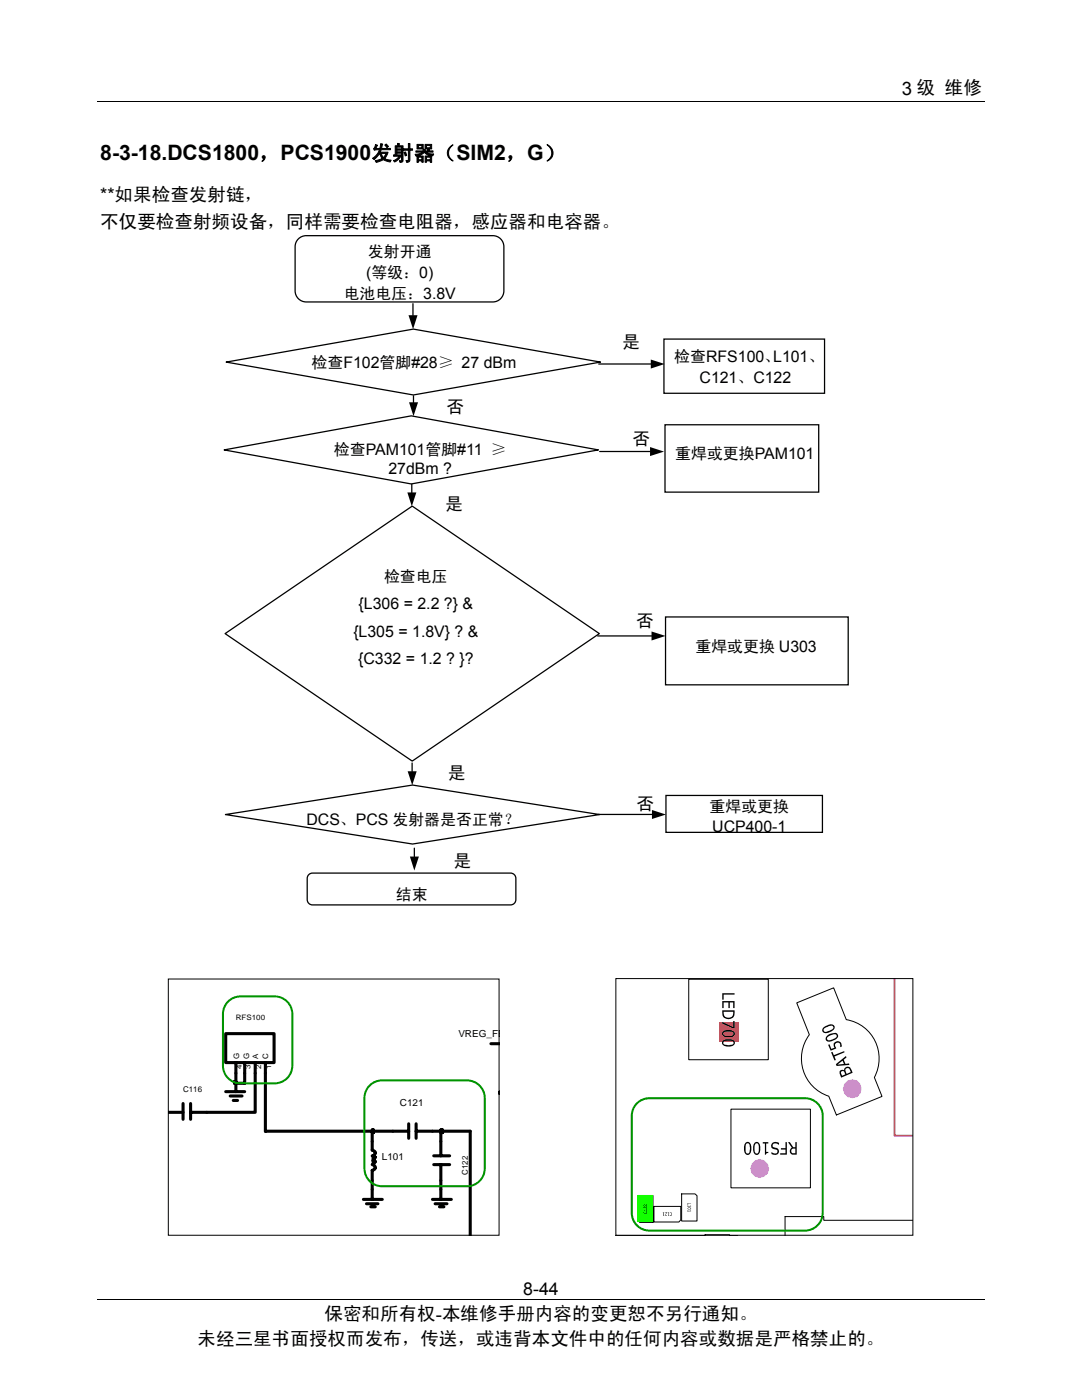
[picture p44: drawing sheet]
<svg xmlns="http://www.w3.org/2000/svg" width="216mm" height="279mm" viewBox="0 0 216 279" stroke-linecap="round" stroke-linejoin="round" font-family="sans-serif">
<defs><g id="words">
<text font-size="4.2" x="20" y="32">8-3-18.DCS1800，PCS1900发射器（SIM2，G）</text>
<g font-size="3.7">
<text x="180" y="18.9">3 级 维修</text>
<text x="20" y="40.1">**如果检查发射链，</text>
<text x="20" y="45.6">不仅要检查射频设备，同样需要检查电阻器，感应器和电容器。</text>
<text x="64.7" y="263.5">保密和所有权-本维修手册内容的变更恕不另行通知。</text>
<text x="39.4" y="268.3">未经三星书面授权而发布，传送，或违背本文件中的任何内容或数据是严格禁止的。</text>
</g>
<g font-size="3.5">
<text x="124.2" y="69.4">是</text>
<text x="89.1" y="82.4">否</text>
<text x="126.2" y="88.8">否</text>
<text x="88.9" y="101.8">是</text>
<text x="126.9" y="125.2">否</text>
<text x="89.4" y="155.4">是</text>
<text x="127" y="161.7">否</text>
<text x="90.5" y="172.9">是</text>
<text x="104.4" y="258.5">8-44</text>
</g>
<g font-size="3.2">
<text x="73.4" y="51.4">发射开通</text>
<text x="68.6" y="59.6">电池电压：3.8V</text>
<text x="73.1" y="55.5">(等级：0)</text>
<text x="62.2" y="73.5">检查F102管脚#28≥ 27 dBm</text>
<text x="134.5" y="72.3">检查RFS100、L101、</text>
<text x="139.6" y="76.4">C121、C122</text>
<text x="66.6" y="90.7">检查PAM101管脚#11 ≥</text>
<text x="77.5" y="94.6">27dBm ?</text>
<text x="134.7" y="91.6">重焊或更换PAM101</text>
<text x="76.6" y="116.1">检查电压</text>
<text x="71.6" y="121.6">{L306 = 2.2 ?} &amp;</text>
<text x="70.5" y="127.1">{L305 = 1.8V} ? &amp;</text>
<text x="138.8" y="130.2">重焊或更换 U303</text>
<text x="71.5" y="132.6">{C332 = 1.2 ? }?</text>
<text x="61.1" y="164.6">DCS、PCS 发射器是否正常？</text>
<text x="141.6" y="162.1">重焊或更换</text>
<text x="142.1" y="166">UCP400-1</text>
<text x="79" y="179.7">结束</text>
</g>
<g font-size="1.9">
<text x="91.5" y="207">VREG_FE</text>
<text x="79.8" y="220.8">C121</text>
<text x="76.2" y="231.6">L101</text>
</g>
<g font-size="1.6">
<text x="36.5" y="217.9">C116</text>
<text x="93.4" y="234.5" transform="rotate(-90 93.4 234.5)">C122</text>
</g>
<g font-size="1.5">
<text x="47.1" y="203.6">RFS100</text>
<text x="47.7" y="211.3" transform="rotate(-90 47.7 211.3)">G</text>
<text x="48.2" y="213.3" transform="rotate(-90 48.2 213.3)">4</text>
<text x="49.7" y="211.3" transform="rotate(-90 49.7 211.3)">G</text>
<text x="50" y="213.3" transform="rotate(-90 50 213.3)">3</text>
<text x="51.5" y="211.3" transform="rotate(-90 51.5 211.3)">A</text>
<text x="52.1" y="213.3" transform="rotate(-90 52.1 213.3)">2</text>
<text x="53.5" y="211.3" transform="rotate(-90 53.5 211.3)">C</text>
<text x="54.1" y="213.3" transform="rotate(-90 54.1 213.3)">1</text>
</g>
</g></defs>
<path d="M19.5 20.3h177M19.5 259.4h177" fill="none" stroke="#000" stroke-width=".2"/>
<g fill="none" stroke="#000" stroke-width=".25">
<path d="M59.5 47.7l1-.6 .6-.1h37.2a2.2 2.2 0 0 1 2.2 2.2v8.8a2.22 2.22 0 0 1-2.2 2.3h-37.2a2.22 2.22 0 0 1-2.2-2.3v-8.8l.1-.6zM45.1 72.3l37.4-6.6 37.3 6.6-37.3 6.5zM82.4 60.6v2.3M82.5 79v1.3M119.5 72.6h10.4M132.5 67.7h32v10.8h-32zM44.7 89.8l37.4-6.8 37.3 6.8-37.3 6.8zM82.2 96.6v1.7M119.7 90.1h10.1M132.7 84.8h30.7v13.4h-30.7zM44.9 126.4l37.4-25.4 37.3 25.4-37.3 25.5zM119.3 126.9h10.7"/>
<path d="M132.8 123.1h36.4v13.6h-36.4zM82.2 152.3v1.7M132.9 158.8h31.2v7.3h-31.2zM45 162.6l37.3-5.9 37.3 5.9-37.3 5.8zM61.7 174.4l.7-.2h39.5a1.05 1.05 0 0 1 1 1.1v4.2a1.05 1.05 0 0 1-1 1.1h-39.5a1.05 1.05 0 0 1-1.1-1.1v-4.2l.1-.3zM82.7 169.3v1.7M119.3 162.5h10.8"/>
</g>
<path d="M81.5 62.9h1.8l-.9 2.8zM129.9 71.8l2.7 .8-2.7 1zM81.3 98.3h1.8l-.9 2.7zM81.6 80.3h1.8l-.9 2.8zM129.7 89.2l2.8 .9-2.8 .9zM130 126l2.8 .9-2.8 .9zM81.3 153.9h1.8l-.8 2.8zM81.8 170.9h1.8l-.9 2.8zM130.1 161.6l2.8 1-2.8 .8z" fill="#000"/>
<g fill="none" stroke="#000" stroke-width=".61">
<path d="M45 206.3h9.7v5.8h-9.7zM45 217.9h3.8M45.9 218.7h2.4M46.5 219.6h.9M47.1 212.1v2.1M47.1 216.2v1.7M48.8 212.1v2.1M50.9 212.1v2.1M53 212.1v13.7h21.3v3.7l.5 .3 .1 .3-.1 .3-.5 .3M98 208.3h1.7M33.5 222h3M36.5 220.2v3.2"/>
<path d="M38 222h3.3M38 220.2v3.2M72.5 239.4h3.8M74.3 232.4l.5 .3 .1 .3-.1 .3-.5 .3v5.8M74.4 230.8l.1-.1 .4 .2-.2 .3h-.3M74.4 231.6h.3l.2 .2-.2 .3h-.3M78.4 225.8h3.1M81.5 224.3v2.9M83 225.8h3.3M83 224.3v2.9M86.3 239.4h3.8M86.5 230.7h3.2"/>
<path d="M86.5 232.4h3.2M88 232.4v7M88 225.8v4.9M93.8 225.8v20.8M73.1 240.2h2.3M74 240.8h.9M86.8 240.2h2.4M87.7 240.8h.9"/>
</g>
<path d="M74.3 225.5h.2v.5h-.2z" fill="#c2c2c2"/>
<path d="M74.3 225.5h.2v.5h-.2zM74.3 225.5v.5h.2v-.5M74.3 225.8h4.1M86.3 225.8h1.7" fill="none" stroke="#000" stroke-width=".61"/>
<path d="M88 225.5h.3v.5h-.3z" fill="#c2c2c2"/>
<path d="M50.9 214.2v7.8h-9.6M88 225.5h.3v.5h-.3zM88 225.8h5.8" fill="none" stroke="#000" stroke-width=".61"/>
<path d="M46.8 215.9h.3v.3h-.3z" fill="#c2c2c2"/>
<path d="M46.8 215.9h.3v.3h-.3zM47.1 214.2v2h1.7v-2" fill="none" stroke="#000" stroke-width=".61"/>
<path d="M33.6 195.4h66v51.1h-66zM137.4 195.4h15.9v16.1h-15.9zM159 200.1l7.3-3 2.6 6.4a7.9 7.9 0 0 1 5.6 11.5l1.5 3.8-9.1 3.7-1.5-3.7a7.9 7.9 0 0 1-3.9-12.3zM127.3 238.6h3v5.4h-2.6l-.4-.4zM136 238.3h2.7l.4 .3v5.1h-3.1zM145.9 221.4h15.8v15.7h-15.8zM130.5 240.8h5.3v2.7l-.3 .4h-5zM140.7 246.6v-.2h4.9v.2M182.2 243.5h-17.8v-.7h-7.8v3.8" fill="none" stroke="#000" stroke-width=".2"/>
<path d="M178.5 195.2v31.4h3.7" fill="none" stroke="#f8385e" stroke-width=".37"/>
<circle cx="170.1" cy="217.3" r="1.92" fill="#ff79fa"/>
<g fill="#000">
<path d="M165.8 210l.3-.1 .3 .7 2-.8 .1 .2-2 .9 .3 .7h-.3zM165.2 208.5l.3-.1 .4 .9 .6-.2a.83 .83 0 0 1 .6-1.3 .83 .83 0 0 1 .9 1.1l-.4 .1 .1-.5a.55 .55 0 0 0-.9-.3 .55 .55 0 0 0 0 .9l.1 .1-1.1 .5zM132.3 242h.2v.6l-.1 .1zM132.7 242h.4l-.3 .4v.2l.2-.1v.2l-.3-.2 .3-.4zM133.2 242h.3v.6l-.1 .1zM133.6 242l.4 .1 .1 .4-.2 .2-.3-.1v-.1l.3 .1 .1-.4-.1-.1-.3 .1z"/>
<path d="M164.5 204.9a1.64 1.64 0 0 1 1.9-.3l.2 .3a1.72 1.72 0 0 1-2.4 1l-.1-.3v-.3zM164.5 205.2l-.1 .5a1.06 1.06 0 0 0 1.4-.1 .47 .47 0 0 0 .5-.6 .47 .47 0 0 0-.7-.3z"/>
<path d="M165.1 206.6l.9-.4a.74 .74 0 0 1 .9-.1 .74 .74 0 0 1 .3 .9l-.6 .5a1.52 1.52 0 0 1-1.7 .2l-.2-.3 .1-.4zM165.1 207v.1a.48 .48 0 0 0 .2 .5 .48 .48 0 0 0 .6-.1l.9-.5a.35 .35 0 0 0 .1-.4 .35 .35 0 0 0-.3-.2l-.9 .3z"/>
<path d="M166.8 212.4l2-1.7 .1 .3-.5 .5 .3 .8 .7-.1 .1 .3-2.6 .2zM167.1 212.5l1.3-.2-.3-.6z"/>
<path d="M167.7 213.6l.5-.1 .2 .1 .1-.3 .4-.4a.82 .82 0 0 1 1.1 .8l.1 .4-2.3 1-.3-.9v-.4zM167.8 213.9l.2 .8 .7-.3-.2-.4a.38 .38 0 0 0-.3-.3 .38 .38 0 0 0-.4 .2zM168.8 213.3l-.1 .3 .2 .7 .9-.4-.5-.7z"/>
</g>
<path d="M127.3 238.6h3v5.4h-3z" fill="#13ff00"/>
<g fill="#000">
<path d="M128.5 241.8h.1v.4l.4-.1v-.3h.1v.4h-.5zM128.5 240.4l.2-.1 .3 .3 .1-.3v.4l-.3-.3h-.3v.3zM128.5 240.8h.3l.2 .3 .1-.3v.4l-.5-.3-.1 .3zM128.4 241.5h.6l.1-.2v.4l-.1-.2h-.4l-.1 .2zM137.2 241.5l.1 .2 .5-.2 .1 .2-.7 .1zM137.2 240.6l.1 .1 .5-.1 .1 .2h-.7zM137.2 240.1l.7 .1h-.6l-.1 .2z"/>
<path d="M137.3 241h.4l.2 .3-.6 .1-.1-.2zM137.3 241.1l.1 .2h.4l-.1-.2z"/>
</g>
<path d="M143.5 204.1h3.8v3.8h-3.8z" fill="#fc6267"/>
<g fill="#000">
<path d="M144.1 198.2h2.5v.3h-2.2v1h-.3zM144.1 199.8h2.5v1.4h-.3v-1.1h-.7v1.1h-.3v-1.1h-.9v1.1h-.3zM144.1 204l2.2 1v-1.2h.3v1.4h-.4l-2.1-.9z"/>
<path d="M144.3 207.6a2.82 2.82 0 0 1 2.1 0l.2 .3v.4a1.65 1.65 0 0 1-2.5-.1v-.3zM144.5 207.8l-.2 .5a1.77 1.77 0 0 0 2.1 0l-.1-.5a1.99 1.99 0 0 0-1.8 0z"/>
<path d="M144.3 205.8a1.88 1.88 0 0 1 2.3 .3v.4l-.2 .3a2.62 2.62 0 0 1-2.1 0l-.2-.3v-.4zM144.4 206.1l-.1 .4a1.86 1.86 0 0 0 2.1 0v-.3a1.64 1.64 0 0 0-2-.1z"/>
<path d="M144.1 201.6h2.5a1.31 1.31 0 0 1-1.3 1.8 1.31 1.31 0 0 1-1.2-1.8zM144.4 201.9a.98 .98 0 0 0 .9 1.2 .98 .98 0 0 0 1-1.2z"/>
</g>
<circle cx="151.6" cy="233.2" r="1.89" fill="#ff79fa"/>
<g fill="#000">
<path d="M152.2 227.9h1.1v.3h-.4v1.7h.4v.2l-.3 .1-.2 .2h-.2v-2.2h-.4zM154 228.3a1.08 1.08 0 0 1 1.4-.2v.4l-.1-.1a.61 .61 0 0 0-.7-.2 .61 .61 0 0 0-.4 .7l.4 .1a.81 .81 0 0 1 .8 1.1l-.3 .3-.5 .1-.7-.2 .1-.4a.9 .9 0 0 0 1.1 .1v-.1a.7 .7 0 0 0-.8-.6l-.4-.3zM156.7 227.9h.3v2.5h-1.3v-.2h1v-.8h-.9v-.3h.9z"/>
<path d="M148.7 228.1l.3-.2h.4a1.75 1.75 0 0 1 0 2.6h-.4a1.68 1.68 0 0 1-.3-2.4zM148.9 228.3l-.1 .3a2.32 2.32 0 0 0 .2 1.6l.5-.1 .1-.3v-1.2a.38 .38 0 0 0-.3-.4 .38 .38 0 0 0-.4 .1z"/>
<path d="M150.5 228.1l.3-.2h.4a1.8 1.8 0 0 1 0 2.6h-.4a1.69 1.69 0 0 1-.3-2.4zM150.7 228.3a2.18 2.18 0 0 0 .1 1.9h.4a1.57 1.57 0 0 0-.1-2z"/>
<path d="M157.2 227.9h.4l.7 1.1h.4v-1.1h.3v2.5h-.9a.75 .75 0 0 1-.5-.6 .75 .75 0 0 1 .4-.7zM158 229.4a.56 .56 0 0 0 0 .7 .56 .56 0 0 0 .7 .1v-1z"/>
</g>
<path d="M122.9 195.3h59.3v51.2h-59.3z" fill="none" stroke="#000" stroke-width=".2"/>
<path d="M45.5 199.9a3.5 3.5 0 0 1 2.5-1h6.8a3.5 3.5 0 0 1 3.5 3.5v10.3a3.5 3.5 0 0 1-3.5 3.5h-6.8a3.5 3.5 0 0 1-3.5-3.5v-10.3a3.5 3.5 0 0 1 1-2.5zM73.7 216.6a3.5 3.5 0 0 1 2.5-1h17a3.5 3.5 0 0 1 3.5 3.5v14.1a3.5 3.5 0 0 1-3.5 3.5h-17a3.5 3.5 0 0 1-3.5-3.5v-14.1a3.5 3.5 0 0 1 1-2.5zM127.1 220.2a3.5 3.5 0 0 1 2.5-1h31a3.5 3.5 0 0 1 3.6 3.5v19.4a3.5 3.5 0 0 1-3.6 3.5h-31a3.5 3.5 0 0 1-3.5-3.5v-19.4a3.5 3.5 0 0 1 1-2.5z" fill="none" stroke="#009300" stroke-width=".4"/>
<use href="#words"/>
</svg>
